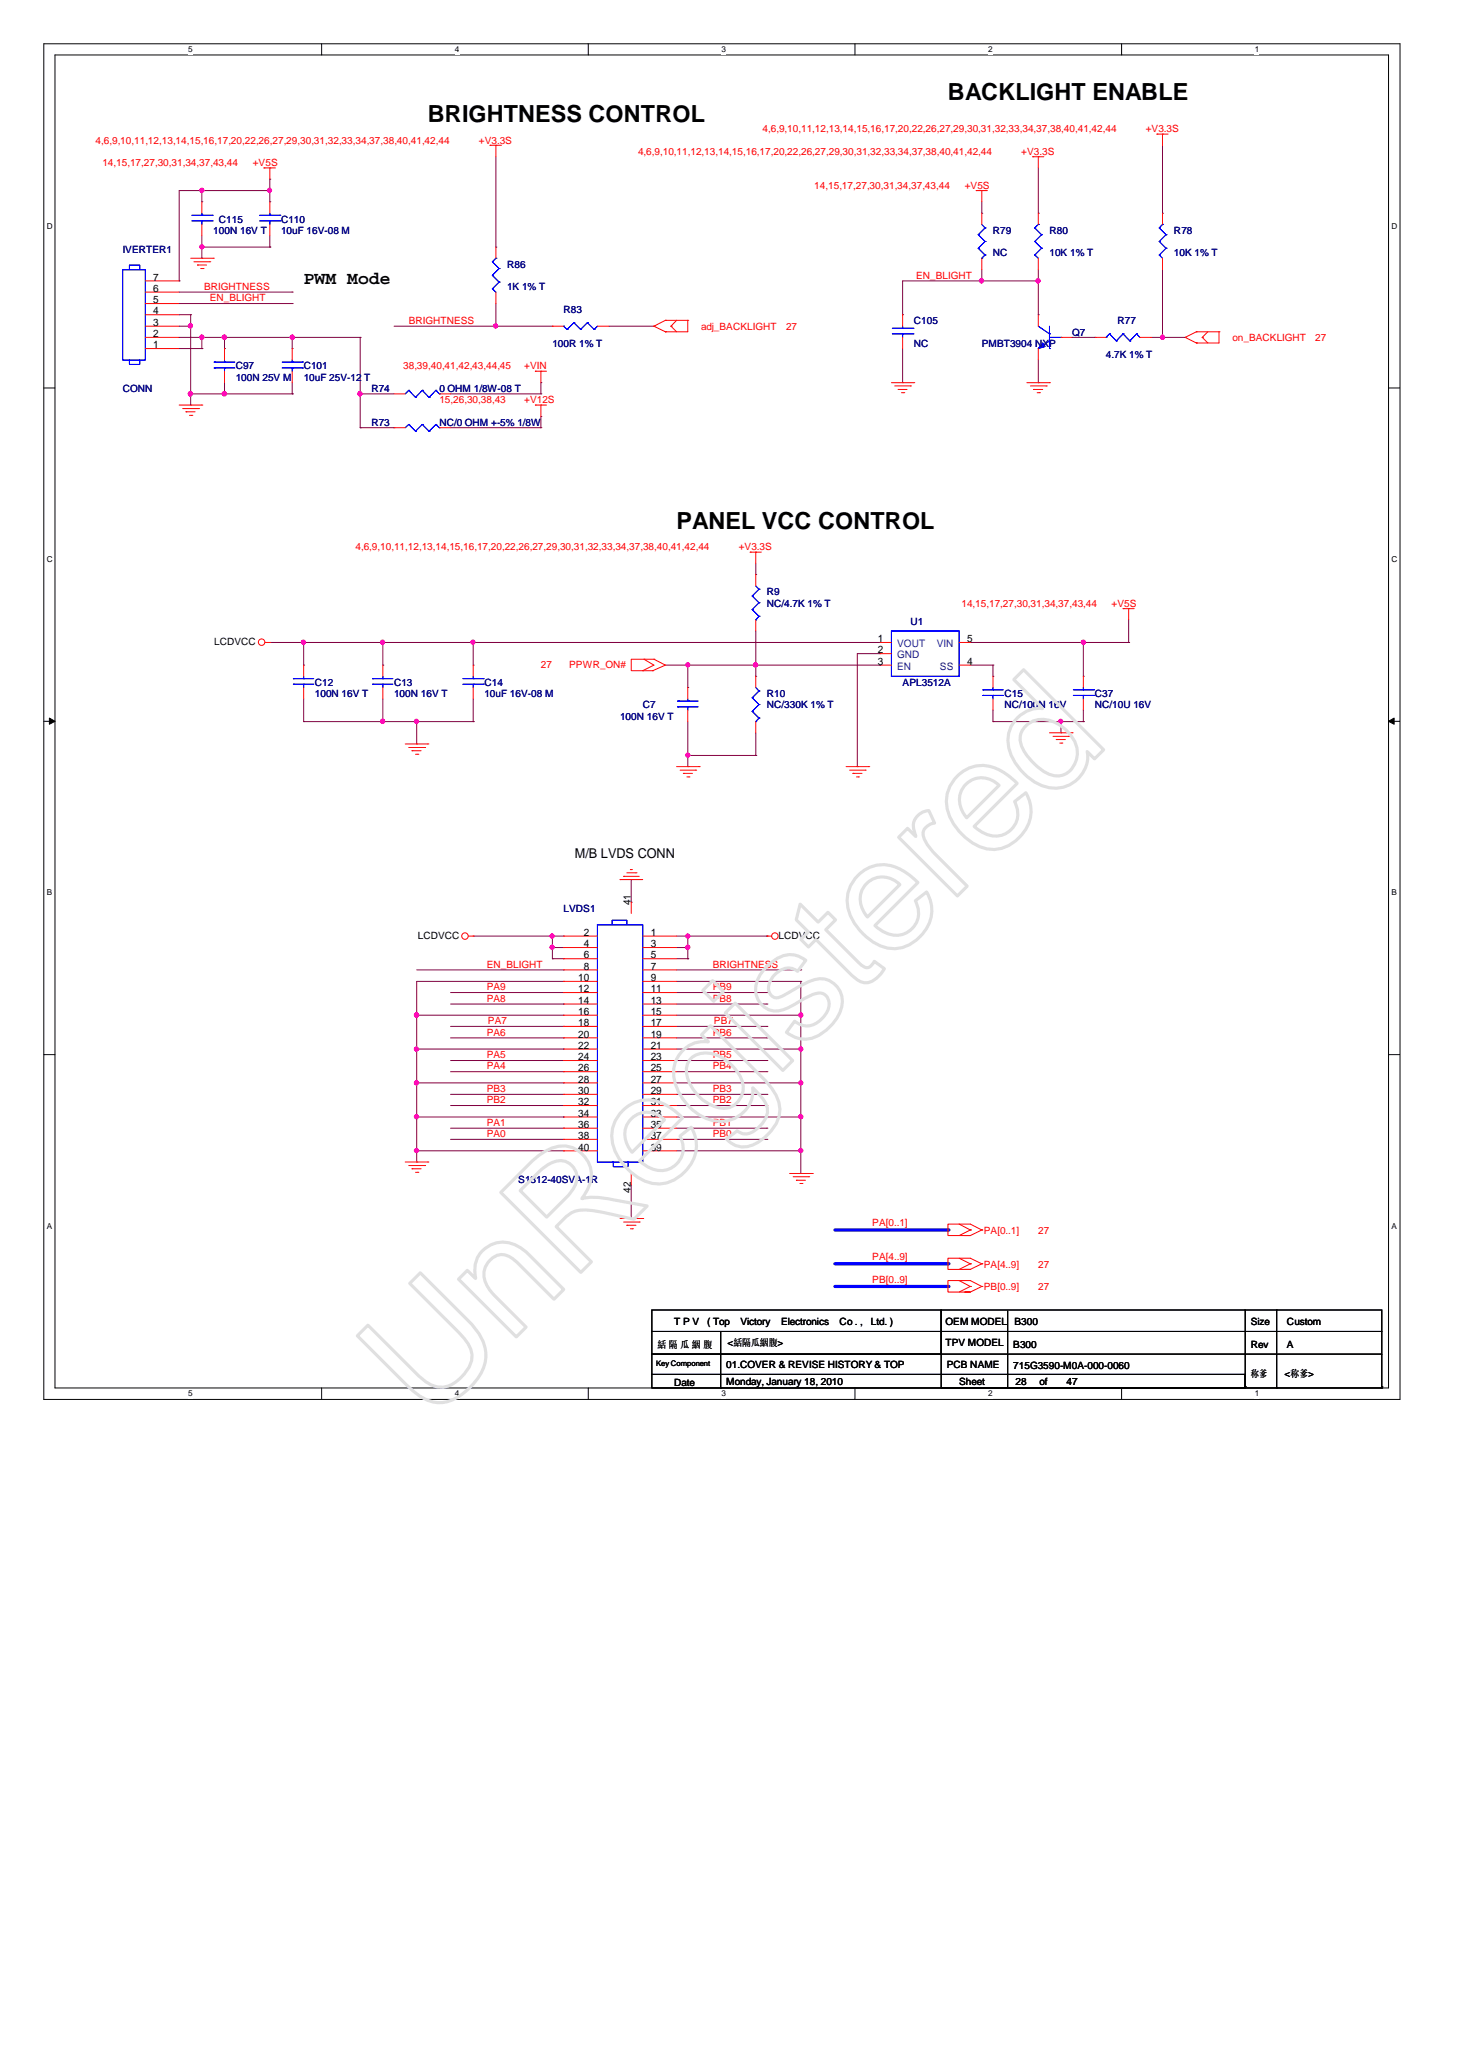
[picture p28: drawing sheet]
<svg xmlns="http://www.w3.org/2000/svg" width="210mm" height="297mm" viewBox="0 0 210 297" stroke-linecap="round" stroke-linejoin="round" font-family="sans-serif">
<defs><g id="words">
<text font-size="22.7" fill="#e0e0e0" x="61.6" y="205" transform="rotate(-45 61.6 205)">UnRegistered</text>
<g font-size="3.4">
<text x="61.5" y="17.6">BRIGHTNESS CONTROL</text>
<text x="136.3" y="14.3">BACKLIGHT ENABLE</text>
<text x="97.3" y="76.1">PANEL VCC CONTROL</text>
</g>
<text font-size="2.6" x="43.7" y="40.9">PWM Mode</text>
<text font-size="1.9" x="82.7" y="123.5">M/B LVDS CONN</text>
<g font-size="1.5">
<text x="22" y="42">6</text>
<text x="22" y="40.4">7</text>
<text x="22" y="46.9">3</text>
<text x="22" y="45.2">4</text>
<text x="22" y="43.6">5</text>
<text x="22" y="50.1">1</text>
<text x="22" y="48.5">2</text>
<text x="126.3" y="92.4">1</text>
<text x="126.3" y="94">2</text>
<text x="126.3" y="95.7">3</text>
<text x="139.1" y="95.7">4</text>
<text x="139.1" y="92.4">5</text>
<text x="90.8" y="130.3" transform="rotate(-90 90.8 130.3)">41</text>
<text x="84" y="134.7">2</text>
<text x="84" y="136.3">4</text>
<text x="84" y="137.9">6</text>
<text x="93.6" y="134.7">1</text>
<text x="93.6" y="136.3">3</text>
<text x="93.6" y="137.9">5</text>
<text x="83.2" y="141.2">10</text>
<text x="83.2" y="142.8">12</text>
<text x="84" y="139.5">8</text>
<text x="93.6" y="139.5">7</text>
<text x="93.6" y="141.2">9</text>
<text x="93.6" y="142.8">11</text>
<text x="83.2" y="144.4">14</text>
<text x="83.2" y="146">16</text>
<text x="83.2" y="147.7">18</text>
<text x="83.2" y="149.3">20</text>
<text x="93.6" y="144.4">13</text>
<text x="93.6" y="146">15</text>
<text x="93.6" y="147.7">17</text>
<text x="93.6" y="149.3">19</text>
<text x="83.2" y="150.9">22</text>
<text x="83.2" y="152.6">24</text>
<text x="83.2" y="154.2">26</text>
<text x="83.2" y="155.8">28</text>
<text x="93.6" y="150.9">21</text>
<text x="93.6" y="152.6">23</text>
<text x="93.6" y="154.2">25</text>
<text x="93.6" y="155.8">27</text>
<text x="83.2" y="157.4">30</text>
<text x="83.2" y="159">32</text>
<text x="83.2" y="160.7">34</text>
<text x="93.6" y="157.4">29</text>
<text x="93.6" y="159">31</text>
<text x="93.6" y="160.7">33</text>
<text x="83.2" y="162.3">36</text>
<text x="83.2" y="163.9">38</text>
<text x="83.2" y="165.6">40</text>
<text x="93.6" y="162.3">35</text>
<text x="93.6" y="163.9">37</text>
<text x="93.6" y="165.6">39</text>
<text x="90.8" y="171.6" transform="rotate(-90 90.8 171.6)">42</text>
</g>
<g font-size="1.5" fill="#004080">
<text x="129" y="93.1">VOUT</text>
<text x="129" y="94.7">GND</text>
<text x="134.7" y="93.1">VIN</text>
<text x="129" y="96.4">EN</text>
<text x="135.2" y="96.4">SS</text>
</g>
<g font-size="1.4" fill="#f00">
<text x="13.8" y="20.7">4,6,9,10,11,12,13,14,15,16,17,20,22,26,27,29,30,31,32,33,34,37,38,40,41,42,44</text>
<text x="14.7" y="23.9">14,15,17,27,30,31,34,37,43,44</text>
<text x="36.4" y="23.9">+V5S</text>
<text x="68.9" y="20.7">+V3.3S</text>
<text x="91.8" y="22.3">4,6,9,10,11,12,13,14,15,16,17,20,22,26,27,29,30,31,32,33,34,37,38,40,41,42,44</text>
<text x="109.7" y="19">4,6,9,10,11,12,13,14,15,16,17,20,22,26,27,29,30,31,32,33,34,37,38,40,41,42,44</text>
<text x="146.9" y="22.3">+V3.3S</text>
<text x="164.8" y="19">+V3.3S</text>
<text x="117.1" y="27.1">14,15,17,27,30,31,34,37,43,44</text>
<text x="138.8" y="27.1">+V5S</text>
<text x="29.4" y="41.7">BRIGHTNESS</text>
<text x="131.8" y="40.1">EN_BLIGHT</text>
<text x="30.2" y="43.3">EN_BLIGHT</text>
<text x="58.8" y="46.6">BRIGHTNESS</text>
<text x="100.9" y="47.4">adj_BACKLIGHT</text>
<text x="113.1" y="47.4">27</text>
<text x="58" y="53.2">38,39,40,41,42,43,44,45</text>
<text x="75.4" y="53.2">+VIN</text>
<text x="177.3" y="49.1">on_BACKLIGHT</text>
<text x="189.2" y="49.1">27</text>
<text x="63.2" y="58">15,26,30,38,43</text>
<text x="75.4" y="58">+V12S</text>
<text x="51.1" y="79.2">4,6,9,10,11,12,13,14,15,16,17,20,22,26,27,29,30,31,32,33,34,37,38,40,41,42,44</text>
<text x="106.2" y="79.2">+V3.3S</text>
<text x="138.3" y="87.3">14,15,17,27,30,31,34,37,43,44</text>
<text x="159.9" y="87.3">+V5S</text>
<text x="77.8" y="96.1">27</text>
<text x="81.9" y="96.1">PPWR_ON#</text>
<text x="70" y="142.5">PA9</text>
<text x="70" y="139.2">EN_BLIGHT</text>
<text x="102.5" y="139.2">BRIGHTNESS</text>
<text x="102.5" y="142.5">PB9</text>
<text x="70" y="144.1">PA8</text>
<text x="70" y="149">PA6</text>
<text x="70.2" y="147.4">PA7</text>
<text x="102.5" y="149">PB6</text>
<text x="102.5" y="144.1">PB8</text>
<text x="102.7" y="147.4">PB7</text>
<text x="70" y="153.9">PA4</text>
<text x="70" y="152.3">PA5</text>
<text x="102.5" y="152.3">PB5</text>
<text x="102.5" y="153.9">PB4</text>
<text x="70" y="157.1">PB3</text>
<text x="70" y="158.7">PB2</text>
<text x="102.5" y="157.1">PB3</text>
<text x="102.5" y="158.7">PB2</text>
<text x="70" y="162">PA1</text>
<text x="70" y="163.6">PA0</text>
<text x="102.5" y="162">PB1</text>
<text x="102.5" y="163.6">PB0</text>
<text x="125.5" y="176.5">PA[0..1]</text>
<text x="141.5" y="177.5">PA[0..1]</text>
<text x="149.3" y="177.5">27</text>
<text x="125.5" y="181.3">PA[4..9]</text>
<text x="125.5" y="184.6">PB[0..9]</text>
<text x="141.5" y="185.6">PB[0..9]</text>
<text x="141.5" y="182.4">PA[4..9]</text>
<text x="149.3" y="185.6">27</text>
<text x="149.3" y="182.4">27</text>
</g>
<g font-size="1.4" fill="#000080">
<text x="30.7" y="33.6">100N 16V T</text>
<text x="31.5" y="32">C115</text>
<text x="40.4" y="32">C110</text>
<text x="40.4" y="33.6">10uF 16V-08 M</text>
<text x="142.8" y="33.6">R79</text>
<text x="151" y="33.6">R80</text>
<text x="168.9" y="33.6">R78</text>
<text x="17.6" y="36.4">IVERTER1</text>
<text x="72.9" y="38.5">R86</text>
<text x="72.9" y="41.8">1K 1% T</text>
<text x="142.8" y="36.9">NC</text>
<text x="151" y="36.9">10K 1% T</text>
<text x="168.9" y="36.9">10K 1% T</text>
<text x="81.1" y="45">R83</text>
<text x="131.4" y="46.6">C105</text>
<text x="160.7" y="46.6">R77</text>
<text x="33.9" y="53.2">C97</text>
<text x="43.7" y="53.2">C101</text>
<text x="79.5" y="49.9">100R 1% T</text>
<text x="131.4" y="49.9">NC</text>
<text x="141.2" y="49.9">PMBT3904 NXP</text>
<text x="154.2" y="48.3">Q7</text>
<text x="159.1" y="51.5">4.7K 1% T</text>
<text x="17.6" y="56.4">CONN</text>
<text x="33.9" y="54.8">100N 25V M</text>
<text x="43.7" y="54.8">10uF 25V-12 T</text>
<text x="53.4" y="56.4">R74</text>
<text x="63.2" y="56.4">0 OHM 1/8W-08 T</text>
<text x="53.4" y="61.3">R73</text>
<text x="63.2" y="61.3">NC/0 OHM +-5% 1/8W</text>
<text x="110.3" y="85.7">R9</text>
<text x="110.3" y="87.3">NC/4.7K 1% T</text>
<text x="131" y="89.9">U1</text>
<text x="45.3" y="98.7">C12</text>
<text x="45.3" y="100.3">100N 16V T</text>
<text x="56.7" y="98.7">C13</text>
<text x="56.7" y="100.3">100N 16V T</text>
<text x="69.7" y="98.7">C14</text>
<text x="69.7" y="100.3">10uF 16V-08 M</text>
<text x="92.4" y="101.9">C7</text>
<text x="110.3" y="100.3">R10</text>
<text x="110.3" y="101.9">NC/330K 1% T</text>
<text x="129.8" y="98.7">APL3512A</text>
<text x="144.5" y="100.3">C15</text>
<text x="144.5" y="101.9">NC/100N 16V</text>
<text x="157.5" y="100.3">C37</text>
<text x="157.5" y="101.9">NC/10U 16V</text>
<text x="89.2" y="103.5">100N 16V T</text>
<text x="81.1" y="131.2">LVDS1</text>
<text x="74.5" y="170.2">S1312-40SVA-1R</text>
</g>
<g font-size="1.4">
<text x="30.8" y="92.8">LCDVCC</text>
<text x="60.1" y="135.1">LCDVCC</text>
<text x="112" y="135.1">LCDVCC</text>
<text x="97" y="190.7">T P V</text>
<text x="101.7" y="190.7">( Top</text>
<text x="106.5" y="190.7">Victory</text>
<text x="112.3" y="190.7">Electronics</text>
<text x="120.8" y="190.7">Co . ,</text>
<text x="125.3" y="190.7">Ltd. )</text>
<text x="136" y="190.7">OEM MODEL</text>
<text x="145.9" y="190.7">B300</text>
<text x="179.9" y="190.7">Size</text>
<text x="185.1" y="190.7">Custom</text>
<text x="94.6" y="193.9">絬 隔 瓜 絪 腹</text>
<text x="104.5" y="196.8">01.COVER &amp; REVISE HISTORY &amp; TOP</text>
<text x="104.6" y="193.8">&lt;絬隔瓜絪腹&gt;</text>
<text x="136" y="193.8">TPV MODEL</text>
<text x="136.2" y="196.8">PCB NAME</text>
<text x="145.7" y="193.9">B300</text>
<text x="145.7" y="197">715G3590-M0A-000-0060</text>
<text x="179.9" y="193.9">Rev</text>
<text x="185.1" y="193.9">A</text>
<text x="97" y="199.5">Date</text>
<text x="104.5" y="199.3">Monday, January 18, 2010</text>
<text x="138" y="199.3">Sheet</text>
<text x="146.1" y="199.3">28</text>
<text x="149.5" y="199.3">of</text>
<text x="153.4" y="199.3">47</text>
<text x="179.9" y="198.1">称爹</text>
<text x="184.8" y="198.2">&lt;称爹&gt;</text>
</g>
<g font-size="1.2">
<text x="27.1" y="7.5">5</text>
<text x="65.4" y="7.5">4</text>
<text x="103.8" y="7.5">3</text>
<text x="142.1" y="7.5">2</text>
<text x="180.5" y="7.5">1</text>
<text x="6.7" y="32.9">D</text>
<text x="200.1" y="32.9">D</text>
<text x="6.7" y="80.8">C</text>
<text x="200.1" y="80.8">C</text>
<text x="6.7" y="128.8">B</text>
<text x="200.1" y="128.8">B</text>
<text x="6.7" y="176.8">A</text>
<text x="200.1" y="176.8">A</text>
<text x="27.1" y="200.9">5</text>
<text x="65.4" y="200.9">4</text>
<text x="103.8" y="200.9">3</text>
<text x="142.1" y="200.9">2</text>
<text x="180.5" y="200.9">1</text>
</g>
<text font-size="1.1" x="94.4" y="196.5">Key Component</text>
</g></defs>
<path d="M6.3 6.3h195.1v195.1h-195.1zM7.9 7.9h191.8v191.8h-191.8z" fill="none" stroke="#000" stroke-width=".14"/>
<g fill="#fff">
<path d="M27.1 6.5h.6v1.3h-.6z"/>
<path d="M27.1 199.9h.6v1.3h-.6z"/>
</g>
<path d="M46.3 6.3v1.6M46.3 199.7v1.6" fill="none" stroke="#000" stroke-width=".14"/>
<g fill="#fff">
<path d="M65.4 6.5h.6v1.3h-.6z"/>
<path d="M65.4 199.9h.6v1.3h-.6z"/>
</g>
<path d="M84.6 6.3v1.6M84.6 199.7v1.6" fill="none" stroke="#000" stroke-width=".14"/>
<g fill="#fff">
<path d="M103.8 6.5h.6v1.3h-.6z"/>
<path d="M103.8 199.9h.6v1.3h-.6z"/>
</g>
<path d="M123 6.3v1.6M123 199.7v1.6" fill="none" stroke="#000" stroke-width=".14"/>
<g fill="#fff">
<path d="M142.1 6.5h.6v1.3h-.6z"/>
<path d="M142.1 199.9h.6v1.3h-.6z"/>
</g>
<path d="M161.3 6.3v1.6M161.3 199.7v1.6" fill="none" stroke="#000" stroke-width=".14"/>
<g fill="#fff">
<path d="M180.5 6.5h.6v1.3h-.6z"/>
<path d="M180.5 199.9h.6v1.3h-.6z"/>
<path d="M6.7 31.9h.8v1.3h-.8z"/>
<path d="M200.1 31.9h.8v1.3h-.8z"/>
<path d="M6.7 79.8h.8v1.3h-.8z"/>
<path d="M200.1 79.8h.8v1.3h-.8z"/>
</g>
<path d="M6.3 55.8h1.6M199.7 55.8h1.6" fill="none" stroke="#000" stroke-width=".14"/>
<g fill="#fff">
<path d="M6.7 127.8h.7v1.3h-.7z"/>
<path d="M200.1 127.8h.8v1.3h-.8z"/>
</g>
<path d="M6.3 103.8h1.6M199.7 103.8h1.6" fill="none" stroke="#000" stroke-width=".14"/>
<path d="M7.1 103.3l.8 .5-.8 .4zM199.7 103.8l.8-.5v.9z" fill="#000" stroke="#000" stroke-width=".14"/>
<g fill="#fff">
<path d="M6.7 175.7h.7v1.3h-.7z"/>
<path d="M200.1 175.7h.8v1.3h-.8z"/>
</g>
<path d="M6.3 151.8h1.6M199.7 151.8h1.6" fill="none" stroke="#000" stroke-width=".14"/>
<g fill="none" stroke="#800040" stroke-width=".14">
<path d="M38.8 92.4h4.9M43.7 95.7h.1M43.7 92.4h.1M43.7 92.4v3.3M55.1 92.4h13M68.1 92.4h.1M98.9 98.9h.1M98.9 95.7v3.2M108.7 82.7h.1M108.7 97.3h.1M108.7 81.1v1.6M108.7 95.7v1.6"/>
<path d="M142.8 97.3h.1M142.8 95.7v1.6M155.8 97.3h.1M155.8 92.4v4.9M162.3 92.4h.1M162.3 89.2v3.2M43.7 103.8h.1M43.7 100.6v3.2M55.1 103.8h.1M55.1 100.6v3.2M68.1 103.8h.1M68.1 100.6v3.2"/>
<path d="M98.9 108.7h.1M98.9 103.8v4.9M142.8 103.8h.1M142.8 102.2v1.6M155.8 103.8h.1M155.8 102.2v1.6M59.9 139.6h21.2M79.5 136.3h.1M79.5 134.7v1.6M81.1 139.6h.1M97.3 139.6h17.9M97.3 138h1.6"/>
<path d="M97.3 136.3h1.6M98.9 138h.1M98.9 136.3h.1M98.9 134.7h11.4M110.3 134.7h.1M115.2 139.6h.1M59.9 155.8h.1M59.9 141.2h21.2M59.9 146.1h21.2M59.9 155.8h21.2M64.8 142.8h16.3M64.8 149.3h16.3"/>
<path d="M64.8 144.5h16.3M64.8 147.7h16.3M64.8 154.2h16.3M64.8 152.6h16.3M64.8 157.5h16.3M64.8 159.1h16.3M81.1 142.8h.1M81.1 151h.1M81.1 147.7h.1M81.1 154.2h.1M81.1 144.5h.1M81.1 149.3h.1"/>
<path d="M81.1 157.5h.1M81.1 159.1h.1M81.1 141.2h.1M81.1 146.1h.1M81.1 155.8h.1M81.1 152.6h.1M81.1 151h-21.2v4.8M97.3 142.8h13M97.3 149.3h13M97.3 144.5h13M97.3 147.7h13M97.3 154.2h13"/>
<path d="M97.3 152.6h13M97.3 141.2h17.9M97.3 157.5h13M97.3 159.1h13M110.3 149.3h.1M110.3 144.5h.1M110.3 152.6h.1M110.3 157.5h.1M110.3 147.7h.1M110.3 142.8h.1M110.3 159.1h.1M110.3 154.2h.1"/>
<path d="M115.2 155.8h.1M115.2 141.2h.1M115.2 151v4.8M59.9 165.6h21.2M59.9 160.7h21.2M64.8 162.3h16.3M64.8 163.9h16.3M81.1 165.6h.1M81.1 162.3h.1M81.1 160.7h.1M81.1 163.9h.1M90.8 175.3h.1"/>
<path d="M90.8 170.5v4.8M97.3 165.6h17.9M97.3 162.3h13M97.3 160.7h17.9M97.3 163.9h13M110.3 162.3h.1M110.3 163.9h.1M115.2 165.6h.1M115.2 160.7h.1"/>
</g>
<g fill="#f0f" stroke="#f0f" stroke-width=".14">
<circle cx="43.6" cy="92.4" r=".3"/>
<circle cx="55" cy="103.8" r=".3"/>
<circle cx="68" cy="92.4" r=".3"/>
<circle cx="115.2" cy="155.8" r=".3"/>
<circle cx="59.9" cy="155.8" r=".3"/>
<circle cx="79.4" cy="136.3" r=".3"/>
<circle cx="115.2" cy="165.6" r=".3"/>
</g>
<path d="M120.1 181.9h16.2" fill="none" stroke="#00f" stroke-width=".47"/>
<circle cx="136.3" cy="181.9" r=".23" fill="#00f"/>
<path d="M120.1 185.1h16.2" fill="none" stroke="#00f" stroke-width=".47"/>
<circle cx="136.3" cy="185.1" r=".23" fill="#00f"/>
<path d="M120.1 177h16.2" fill="none" stroke="#00f" stroke-width=".47"/>
<circle cx="136.3" cy="177" r=".23" fill="#00f"/>
<g fill="none" stroke="#800040" stroke-width=".14">
<path d="M29 37.2h.1M29 29h.1M29 27.4h.1M29 35.6h.1M29 27.4v1.6M29 33.9v3.3M29 35.6h9.8M38.8 35.6h.1M38.8 27.4h.1M38.8 29h.1M38.8 25.8h.1M38.8 25.8v3.2"/>
<path d="M38.8 33.9v1.7M38.8 27.4h-13v13M71.3 35.6h.1M71.3 22.6v13M141.2 30.7h.1M141.2 29v1.7M141.2 38.8v1.6M149.3 30.7h.1M149.3 24.2v6.5M149.3 38.8v6.5M167.2 30.7h.1M167.2 20.9v9.8"/>
<path d="M167.2 38.8v9.7M25.8 40.4h.1M25.8 48.5h26M25.8 46.9h1.6M25.8 45.3h1.6M25.8 43.7h16.2M25.8 42h16.2M25.8 50.2h3.2M27.4 45.3h.1M27.4 46.9h.1M27.4 58.3h.1M27.4 56.7h.1"/>
<path d="M27.4 56.7h14.6M27.4 45.3v13M29 48.5h.1M29 50.2h.1M29 48.5v1.7M32.3 56.7h.1M32.3 50.2h.1M32.3 48.5h.1M32.3 48.5v1.7M32.3 55.1v1.6M42 56.7h.1M42 43.7h.1"/>
<path d="M42 42h.1M42 48.5h.1M42 50.2h.1M42 48.5v1.7M42 55.1v1.6M51.8 48.5h.1M51.8 56.7h.1M51.8 56.7h4.9M51.8 48.5v13M56.7 46.9h22.8M64.8 56.7h13M71.3 46.9h.1"/>
<path d="M71.3 43.7v3.2M77.8 59.9h.1M77.8 56.7h.1M77.8 55.1h.1M77.8 55.1v1.6M77.8 59.9v1.6M79.5 46.9h.1M87.6 46.9h6.5M94.1 46.9h.1M129.8 55.1h.1M129.8 45.3h.1M129.8 50.2v4.9"/>
<path d="M141.2 40.4h.1M149.3 55.1h.1M149.3 40.4h.1M149.3 45.3h.1M149.3 51.8v3.3M149.3 40.4h-19.5v4.9M154.2 48.5h3.3M157.5 48.5h.1M165.6 48.5h4.9M167.2 48.5h.1M170.5 48.5h.1M51.8 61.5h.1"/>
<path d="M51.8 61.5h4.9M56.7 61.5h.1M64.8 61.5h13M77.8 61.5h.1M43.7 92.4h11.4M55.1 92.4h.1M55.1 95.7h.1M55.1 92.4v3.3M68.1 95.7h.1M95.7 95.7h30.9M98.9 95.7h.1M108.7 95.7h.1"/>
<path d="M108.7 90.8v4.9M126.6 92.4h.1M126.6 94.1h.1M126.6 95.7h.1M126.6 92.4h-58.5v3.3M126.6 94.1h-3.3v16.2M139.6 92.4h22.7M139.6 95.7h3.2M142.8 95.7h.1M155.8 92.4h.1M162.3 92.4h.1M43.7 103.8h24.4"/>
<path d="M55.1 103.8h.1M59.9 107.1h.1M59.9 103.8h.1M59.9 103.8v3.3M68.1 103.8h.1M98.9 110.3h.1M108.7 108.7h.1M108.7 105.4v3.3M108.7 108.7h-9.8v1.6M123.3 110.3h.1M142.8 103.8h13M152.6 103.8h.1"/>
<path d="M152.6 105.4h.1M152.6 103.8v1.6M155.8 103.8h.1M68.1 134.7h13M79.5 134.7h.1M79.5 138h.1M79.5 138h1.6M81.1 136.3h.1M81.1 134.7h.1M81.1 138h.1M81.1 136.3h-1.6v1.7M90.8 129.8h.1"/>
<path d="M90.8 126.6v3.2M97.3 134.7h1.6M98.9 134.7h.1M98.9 136.3h.1M98.9 138h.1M98.9 134.7v3.3M59.9 146.1h.1M59.9 151h.1M59.9 141.2v9.8M59.9 155.8v11.4M97.3 151h17.9M97.3 146.1h17.9"/>
<path d="M97.3 155.8h17.9M115.2 151h.1M115.2 146.1h.1M115.2 155.8h.1M115.2 141.2v9.8M115.2 155.8v13.1M59.9 160.7h.1M59.9 165.6h.1M59.9 167.2h.1M115.2 160.7h.1M115.2 168.9h.1M115.2 165.6h.1"/>
</g>
<g fill="#f0f" stroke="#f0f" stroke-width=".14">
<circle cx="79.4" cy="134.7" r=".3"/>
<circle cx="155.8" cy="92.4" r=".3"/>
<circle cx="59.9" cy="160.7" r=".3"/>
<circle cx="59.9" cy="165.6" r=".3"/>
<circle cx="59.9" cy="103.8" r=".3"/>
<circle cx="98.9" cy="134.7" r=".3"/>
<circle cx="108.7" cy="95.7" r=".3"/>
<circle cx="55" cy="103.8" r=".3"/>
<circle cx="115.2" cy="160.7" r=".3"/>
<circle cx="55" cy="92.4" r=".3"/>
<circle cx="98.9" cy="108.7" r=".3"/>
<circle cx="98.9" cy="136.3" r=".3"/>
<circle cx="59.9" cy="146.1" r=".31"/>
<circle cx="59.9" cy="151" r=".3"/>
<circle cx="98.9" cy="95.7" r=".3"/>
<circle cx="152.6" cy="103.8" r=".3"/>
<circle cx="115.2" cy="146.1" r=".31"/>
<circle cx="115.2" cy="151" r=".3"/>
<circle cx="149.3" cy="40.4" r=".31"/>
<circle cx="141.2" cy="40.4" r=".31"/>
<circle cx="167.2" cy="48.5" r=".31"/>
<circle cx="71.3" cy="46.9" r=".3"/>
<circle cx="27.4" cy="56.7" r=".31"/>
<circle cx="32.3" cy="56.7" r=".32"/>
<circle cx="27.4" cy="46.9" r=".3"/>
<circle cx="38.8" cy="27.4" r=".3"/>
<circle cx="32.3" cy="48.5" r=".32"/>
<circle cx="42" cy="48.5" r=".31"/>
<circle cx="29" cy="27.4" r=".3"/>
<circle cx="29" cy="48.5" r=".31"/>
<circle cx="29" cy="35.5" r=".3"/>
<circle cx="51.8" cy="56.7" r=".31"/>
<circle cx="43.6" cy="92.4" r=".3"/>
<circle cx="68" cy="92.4" r=".3"/>
<circle cx="115.2" cy="155.8" r=".3"/>
<circle cx="59.9" cy="155.8" r=".3"/>
<circle cx="79.4" cy="136.3" r=".3"/>
<circle cx="115.2" cy="165.6" r=".3"/>
</g>
<g fill="none" stroke="#f00" stroke-width=".14">
<path d="M166.4 19.3h.1M166.4 19.3h1.6M167.2 19.3h.1M167.2 19.3v1.6M27.4 37.2h3.3M27.9 37.7h2.3M28.4 38.1h.1M28.4 38.1h1.3M28.9 38.6h.3M29 29v1.7M29 32.3v1.6M29.2 38.6h.1"/>
<path d="M30.2 37.7h.1M30.7 37.2h.1M38 24.2h.1M38 24.2h1.6M38.8 24.2h.1M38.8 24.2v1.6M38.8 29v1.7M38.8 32.3v1.6M70.5 20.9h.1M70.5 20.9h1.6M71.3 20.9h.1M71.3 20.9v1.7"/>
<path d="M71.3 35.6v1.6M140.4 27.4h.1M140.4 27.4h1.6M141.2 27.4h.1M141.2 27.4v1.6M141.2 30.7v1.6M141.2 37.2v1.6M148.5 22.6h.1M148.5 22.6h1.6M149.3 22.6h.1M149.3 22.6v1.6M149.3 30.7v1.6"/>
<path d="M149.3 37.2v1.6M167.2 30.7v1.6M167.2 37.2v1.6M20.9 48.5h4.9M20.9 50.2h4.9M20.9 46.9h4.9M20.9 45.3h4.9M20.9 43.7h4.9M20.9 42h4.9M20.9 40.4h4.9M25.8 58.3h3.2M26.3 58.8h2.3"/>
<path d="M26.7 59.3h.1M26.7 59.3h1.4M27.3 59.8h.3M27.6 59.8h.1M28.6 58.8h.1M29 58.3h.1M32.3 50.2v1.6M32.3 53.4v1.7M42 50.2v1.6M42 53.4v1.7M56.7 56.7h1.6M63.2 56.7h1.6"/>
<path d="M71.3 42v1.7M77 58.3h.1M77 53.4h.1M77 58.3h1.6M77 53.4h1.6M77.8 58.3h.1M77.8 53.4h.1M77.8 53.4v1.7M77.8 58.3v1.6M79.5 46.9h1.6M85.9 46.9h1.7M94.1 46.9h.1"/>
<path d="M94.1 46.9l1.6 .8M95.7 47.7h.1M95.7 46.1h.1M95.7 46.1h3.2M95.7 46.1l-1.6 .8M96.5 46.9h.1M96.5 46.9l.8 .8M97.3 46.1l-.8 .8M98.9 46.1h.1M98.9 46.1v1.6h-3.2M128.2 55.1h3.2M128.7 55.5h2.3"/>
<path d="M129.2 56h.1M129.2 56h1.3M129.7 56.5h.3M129.8 45.3v1.6M129.8 48.5v1.7M130 56.5h.1M131 55.5h.1M131.4 55.1h.1M147.7 55.1h3.3M148.2 55.5h2.3M148.7 56h.1M148.7 56h1.3"/>
<path d="M149.2 56.5h.3M149.3 45.3v1.6M149.3 50.2v1.6M149.5 56.5h.1M150.5 55.5h.1M151 55.1h.1M152.6 48.5h1.6M157.5 48.5h1.6M163.9 48.5h1.7M170.5 48.5h.1M170.5 48.5l1.6 .9M172.1 49.4h.1"/>
<path d="M172.1 47.7h.1M172.1 47.7h3.2M172.1 47.7l-1.6 .8M172.9 48.5h.1M172.9 48.5l.8 .9M173.7 47.7l-.8 .8M175.3 47.7h.1M175.3 47.7v1.7h-3.2M56.7 61.5h1.6M63.2 61.5h1.6M107.9 79.5h.1M107.9 79.5h1.6"/>
<path d="M108.7 79.5h.1M108.7 79.5v1.6M38.1 92.4h.7M38.8 92.4h.1M43.7 95.7v1.6M43.7 98.9v1.7M55.1 95.7v1.6M55.1 98.9v1.7M68.1 95.7v1.6M68.1 98.9v1.7M92.4 96.5h.1M92.6 94.9h.1"/>
<path d="M92.6 94.9l1.5 .8-1.7 .8M93.9 96.5h.1M94.1 94.9h.1M94.1 94.9h-3.3v1.6h3.1M94.1 94.9l1.6 .8-1.8 .8M98.9 98.9v1.7M108.7 82.7v1.6M108.7 89.2v1.6M108.7 97.3v1.6M126.6 92.4h1.6M126.6 94.1h1.6M126.6 95.7h1.6"/>
<path d="M138 92.4h1.6M138 95.7h1.6M142.8 97.3v1.6M155.8 97.3v1.6M161.5 87.6h.1M161.5 87.6h1.6M162.3 87.6h.1M162.3 87.6v1.6M58.3 107.1h3.2M58.8 107.6h2.3M59.3 108h.1M59.3 108h1.3"/>
<path d="M59.8 108.5h.3M60.1 108.5h.1M61.1 107.6h.1M61.5 107.1h.1M97.3 110.3h3.3M97.8 110.8h2.3M98.3 111.3h.1M98.3 111.3h1.3M98.8 111.8h.3M98.9 102.2v1.6M99.1 111.8h.1M100.1 110.8h.1"/>
<path d="M100.6 110.3h.1M108.7 103.8v1.6M121.7 110.3h3.3M122.2 110.8h2.3M122.7 111.3h.1M122.7 111.3h1.3M123.2 111.8h.3M123.5 111.8h.1M124.5 110.8h.1M125 110.3h.1M142.8 100.6v1.6M151 105.4h3.2"/>
<path d="M151.5 106h2.2M151.9 106.4h.1M151.9 106.4h1.3M152.4 106.9h.3M152.7 106.9h.1M153.7 106h.1M154.2 105.4h.1M155.8 100.6v1.6M67.4 134.7h.7M68.1 134.7h.1M81.1 134.7h4.8M81.1 136.3h4.8"/>
<path d="M81.1 138h4.8M81.1 139.6h4.8M89.2 126.6h.1M89.2 126.6h3.2M89.7 126.1h.1M89.7 126.1h2.2M90.2 125.6h1.3M90.7 125.1h.1M90.7 125.1h.3M90.8 129.8v1.6M91.5 125.6h.1M92.4 134.7h4.9"/>
<path d="M92.4 136.3h4.9M92.4 138h4.9M92.4 139.6h4.9M110.3 134.7h.1M110.3 134.7h.7M81.1 141.2h4.8M81.1 142.8h4.8M81.1 144.5h4.8M81.1 146.1h4.8M81.1 147.7h4.8M81.1 149.3h4.8M81.1 151h4.8"/>
<path d="M81.1 152.6h4.8M81.1 154.2h4.8M81.1 155.8h4.8M81.1 157.5h4.8M81.1 159.1h4.8M92.4 141.2h4.9M92.4 142.8h4.9M92.4 144.5h4.9M92.4 146.1h4.9M92.4 147.7h4.9M92.4 149.3h4.9M92.4 151h4.9"/>
<path d="M92.4 152.6h4.9M92.4 154.2h4.9M92.4 155.8h4.9M92.4 157.5h4.9M92.4 159.1h4.9M58.3 167.2h3.2M58.8 167.7h2.3M59.3 168.2h.1M59.3 168.2h1.3M59.8 168.7h.3M60.1 168.7h.1M61.1 167.7h.1"/>
<path d="M61.5 167.2h.1M81.1 160.7h4.8M81.1 162.3h4.8M81.1 163.9h4.8M81.1 165.6h4.8M89.2 175.3h3.2M89.7 175.8h2.2M90.2 176.3h.1M90.2 176.3h1.3M90.7 176.8h.3M90.8 168.9v1.6M91 176.8h.1"/>
<path d="M91.9 175.8h.1M92.4 175.3h.1M92.4 160.7h4.9M92.4 162.3h4.9M92.4 163.9h4.9M92.4 165.6h4.9M113.6 168.9h3.2M114.1 169.3h2.2M114.5 169.8h.1M114.5 169.8h1.4M115.1 170.3h.3M115.4 170.3h.1"/>
<path d="M116.3 169.3h.1M116.8 168.9h.1M138 176.1l1.6 .9M139.6 177h.1M139.6 177l-1.6 .8M141.2 177h.1M141.2 177l-1.6-.9h-3.3v1.7h3.3h-.8M141.2 177l-1.6 .8M138 184.3l1.6 .8M138 181.1l1.6 .8M139.6 185.1h.1M139.6 181.9h.1"/>
<path d="M139.6 185.1l-1.6 .8M139.6 181.9l-1.6 .8M141.2 185.1h.1M141.2 185.1l-1.6-.8h-3.3v1.6h3.3h-.8M141.2 181.9h.1M141.2 181.9l-1.6-.8h-3.3v1.6h3.3h-.8M141.2 185.1l-1.6 .8M141.2 181.9l-1.6 .8"/>
<circle cx="37.6" cy="92.4" r=".47"/>
<circle cx="66.9" cy="134.7" r=".47"/>
<circle cx="111.5" cy="134.7" r=".47"/>
</g>
<g fill="none" stroke="#000" stroke-width=".14">
<path d="M93.8 197.8h85.3v1.9h-85.3zM93.8 188.5h41.6v3.1h-41.6zM93.8 191.6h41.6v3.3h-41.6zM93.8 194.9h41.6v2.9h-41.6zM103.7 199.7h.1M103.7 191.6v8.1M135.4 188.5h63.3v3.1h-63.3zM135.4 191.6h63.3v3.3h-63.3zM135.4 197.8h43.7v1.9h-43.7zM144.9 199.7h.1M144.9 188.7v11M179.1 199.6h.1"/>
<path d="M179.1 188.5v11.1M179.1 199.7h19.6M183.6 199.7h.1M183.6 188.5v11.2M198.7 199.6h.1M198.7 199.7h.1M198.7 194.9v4.7"/>
</g>
<g fill="none" stroke="#00f" stroke-width=".14">
<path d="M17.6 38.8h3.3v13h-3.3zM18.6 38.8v-.7h1.5v.7M27.6 31.8h2.9M27.6 31h2.9M29 31h.1M29 31.8h.1M29 30.7v.3M29 31.8v.5M30.5 31.8h.1M30.5 31h.1M37.3 31.8h3M37.3 31h3"/>
<path d="M38.8 31h.1M38.8 31.8h.1M38.8 30.7v.3M38.8 31.8v.5M40.3 31.8h.1M40.3 31h.1M70.8 39.6h.1M70.8 37.7h.1M70.8 39.6l1 1M70.8 37.7l1 .9M71.3 37.2h.1M71.3 37.2l-.5 .5"/>
<path d="M71.8 38.6h.1M71.8 38.6l-1 1M140.7 33.8h.1M140.7 35.7h.1M140.7 33.8l1 .9M140.7 35.7l1 1M141.2 37.2h.1M141.2 32.3l.5 .5M141.7 32.8h.1M141.7 34.7h.1M141.7 36.7h.1M141.7 32.8l-1 1"/>
<path d="M141.7 34.7l-1 1M141.7 36.7l-.5 .5M148.8 36.7h.1M148.8 34.7h.1M148.8 32.8h.1M148.8 36.7l.5 .5M148.8 34.7l1 1M148.8 32.8l1 1M149.3 32.3h.1M149.3 32.3l-.5 .5M149.8 35.7h.1M149.8 33.8h.1"/>
<path d="M149.8 35.7l-1 1M149.8 33.8l-1 .9M166.7 36.7h.1M166.7 34.7h.1M166.7 32.8h.1M166.7 36.7l.5 .5M166.7 34.7l1 1M166.7 32.8l1 1M167.2 32.3h.1M167.2 32.3l-.5 .5M167.7 35.7h.1M167.7 33.8h.1"/>
<path d="M167.7 35.7l-1 1M167.7 33.8l-1 .9M18.6 51.8v.6h1.5v-.6M30.8 53h.1M30.8 52.1h.1M30.8 53h3M30.8 52.1h3M32.3 52.1h.1M32.3 53h.1M32.3 51.8v.3M32.3 53v.4M40.6 53h2.9"/>
<path d="M40.6 52.1h2.9M42 52.1h.1M42 53h.1M42 51.8v.3M42 53v.4M43.5 53h.1M43.5 52.1h.1M58.8 56.2h.1M58.8 56.2l-.5 .5M58.8 56.2l1 1M59.8 57.2h.1M60.7 56.2h.1"/>
<path d="M60.7 56.2l-.9 1M60.7 56.2l1 1M61.7 57.2h.1M62.7 56.2h.1M62.7 56.2l-1 1M62.7 56.2l.5 .5M63.2 56.7h.1M70.8 41.6h.1M70.8 41.6l.5 .4M71.8 40.6h.1M71.8 40.6l-1 1M81.1 46.9h.1"/>
<path d="M81.1 46.9l.5 .5M81.6 47.4h.1M82.5 46.4h.1M82.5 46.4l1 1M82.5 46.4l-.9 1M83.5 47.4h.1M84.5 46.4h.1M84.5 46.4l1 1M84.5 46.4l-1 1M85.5 47.4h.1M85.9 46.9l-.4 .5M128.3 48h3"/>
<path d="M128.3 47.2h3M129.8 47.2h.1M129.8 48h.1M129.8 46.9v.3M129.8 48v.5M131.3 48h.1M131.3 47.2h.1M149.3 50.2h.1M149.3 46.9l1.7 1.1M151 48h.1M151 50.2h.1M151 49.1l-1.7 1.1"/>
<path d="M151 46.9v3.3M151 48.5h1.6M152.6 48.5h.1M159.1 48.5h.1M159.6 48h.1M159.6 48l1 1.1M159.6 48l-.5 .5M160.6 49.1h.1M161.5 48h.1M161.5 48l1 1.1M161.5 48l-.9 1.1M162.5 49.1h.1"/>
<path d="M163.5 48h.1M163.5 48l.4 .5M163.5 48l-1 1.1M58.8 61.1h.1M58.8 61.1l-.5 .4M58.8 61.1l1 1M59.8 62.1h.1M60.7 61.1h.1M60.7 61.1l-.9 1M60.7 61.1l1 1M61.7 62.1h.1M62.7 61.1h.1"/>
<path d="M62.7 61.1l-1 1M62.7 61.1l.5 .4M63.2 61.5h.1M42.2 98.5h.1M42.2 97.7h.1M42.2 98.5h2.9M42.2 97.7h2.9M43.7 97.7h.1M43.7 98.5h.1M43.7 97.3v.4M43.7 98.5v.4M53.6 98.5h.1"/>
<path d="M53.6 97.7h.1M53.6 98.5h2.9M53.6 97.7h2.9M55.1 97.7h.1M55.1 98.5h.1M55.1 97.3v.4M55.1 98.5v.4M66.6 98.5h2.9M66.6 97.7h2.9M68.1 97.7h.1M68.1 98.5h.1M68.1 97.3v.4"/>
<path d="M68.1 98.5v.4M69.5 98.5h.1M69.5 97.7h.1M108.2 85.8h.1M108.2 87.7h.1M108.2 85.8l1 .9M108.2 87.7l1 1M108.7 89.2h.1M108.7 98.9l.5 .5M108.7 84.3l.5 .5M109.2 99.4h.1M109.2 84.8h.1"/>
<path d="M109.2 86.7h.1M109.2 88.7h.1M109.2 99.4l-1 1M109.2 84.8l-1 1M109.2 86.7l-1 1M109.2 88.7l-.5 .5M128.2 90.8h9.8v6.5h-9.8zM141.4 99.3h.1M141.4 99.3h2.9M142.8 99.3h.1M142.8 98.9v.4M154.4 99.3h2.9"/>
<path d="M155.8 99.3h.1M155.8 98.9v.4M157.3 99.3h.1M97.5 101.7h.1M97.5 100.9h.1M97.5 101.7h2.9M97.5 100.9h2.9M98.9 100.9h.1M98.9 101.7h.1M98.9 100.6v.3M98.9 101.7v.5M108.2 100.4h.1"/>
<path d="M108.2 102.4h.1M108.2 100.4l1 1M108.2 102.4l1 .9M108.7 103.8h.1M109.2 101.4h.1M109.2 103.3h.1M109.2 101.4l-1 1M109.2 103.3l-.5 .5M141.4 100.1h.1M141.4 100.1h2.9M142.8 100.1h.1M142.8 100.1v.5"/>
<path d="M154.4 100.1h2.9M155.8 100.1h.1M155.8 100.1v.5M157.3 100.1h.1M85.9 133.1h6.5v34.1h-6.5zM88 133.1v-.7h2.2v.7M88.2 167.2v.7h2.1v-.7"/>
</g>
<path d="M150 49.4l.3 .5-1 .3z" fill="#00f" stroke="#00f" stroke-width=".14"/>
<use href="#words"/>
</svg>
